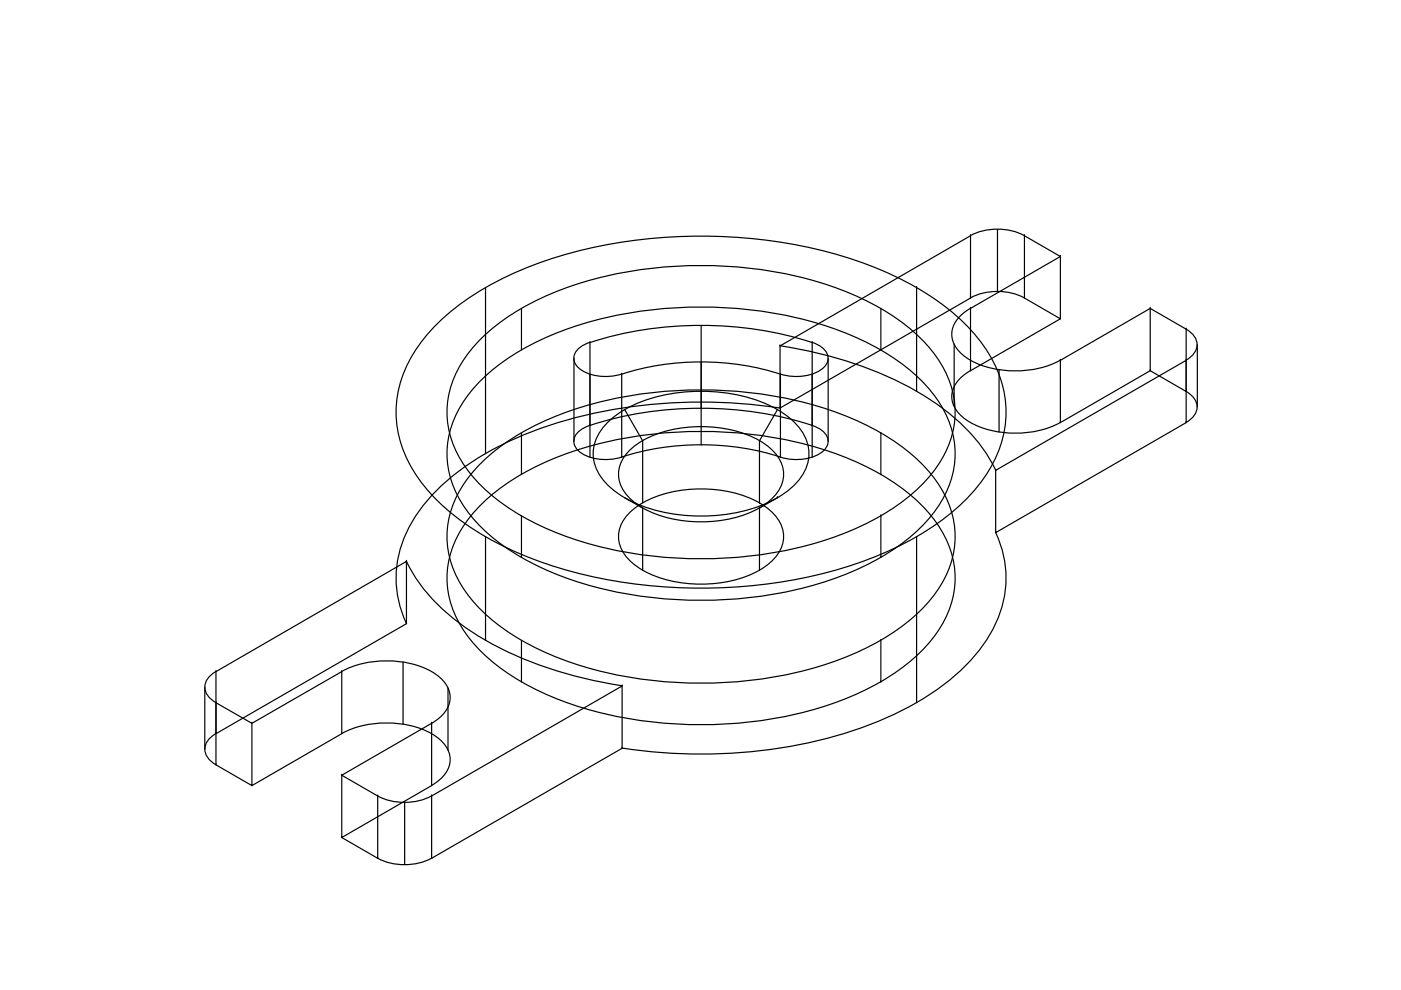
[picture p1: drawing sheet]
<svg xmlns="http://www.w3.org/2000/svg" width="297mm" height="210mm" viewBox="0 0 297 210" stroke-linecap="round" stroke-linejoin="round" font-family="sans-serif">
<!-- layer: 0 -->
<g fill="none" stroke="#000" stroke-width=".25">
<path d="M205.8 50a12.5 12.5 0 0 1 11.4 0M205.8 50l-40.4 23.3v13.2l40.4-23.3M205.8 50h.1M205.8 50v13.2M211.5 48.6v13.2M217.2 50h.1M224.8 54.4v13.2l-19 11M224.8 54.4h.1M92.4 69a60.9 60.9 0 0 1 24.3-14.1 106.7 106.7 0 0 1 67.5 1.3 54.9 54.9 0 0 1 22.7 14.9 24.3 24.3 0 0 1 5.9 21 29.4 29.4 0 0 1-10.2 15.8 66.9 66.9 0 0 1-25.8 13.1 106.9 106.9 0 0 1-63.7-2.4 54.9 54.9 0 0 1-22.7-15 24.3 24.3 0 0 1-5.9-21 28.4 28.4 0 0 1 7.9-13.6zM101.8 72a50.7 50.7 0 0 1 20.2-11.7 88.8 88.8 0 0 1 56.3 1.1 45.7 45.7 0 0 1 18.8 12.4 19.7 19.7 0 0 1 4.4 19.5 29.2 29.2 0 0 1-12.2 14.5 69.7 69.7 0 0 1-30.4 10.1 86.5 86.5 0 0 1-42.8-5.7 41 41 0 0 1-17.4-13.1 19.3 19.3 0 0 1 0-23.4zM102.9 61v35.2M110.6 65.4v8.8"/>
<path d="M121.7 76v17.6M125 72.6a4.1 4.1 0 0 0-3.3 3.3 4 4 0 0 0 3.1 3.3 11.2 11.2 0 0 0 7 .1M125.1 72.6a78 78 0 0 1 47.1 0M125.1 72.6h.1M125.1 72.6v24.3M131.8 79.3a55.7 55.7 0 0 1 33.7 0M131.8 79.4h.1M131.8 79.4v17.5M148.7 69v25.3M165.4 73.3a78.8 78.8 0 0 1 33.8 12.8 36.4 36.4 0 0 1 11.9 13.6M165.4 73.3h.1M165.5 79.4h.1"/>
<path d="M165.5 79.4v17.5M172.2 72.6h.1M172.2 72.6v24.3M172.2 72.6a4.1 4.1 0 0 1 3.4 3.3 4 4 0 0 1-3.1 3.3 11.2 11.2 0 0 1-7 .1M175.6 76v17.6M186.8 65.4v8.8M194.3 61h.1M194.3 61v22M202.3 72.9v13.2M205.7 78.6a6.6 6.6 0 0 0-3.9 5.9 7 7 0 0 0 3.9 5.1 21.1 21.1 0 0 0 19.1 0M205.7 65.4a6.6 6.6 0 0 0-3.9 5.9 7 7 0 0 0 3.9 5.1 21.1 21.1 0 0 0 19.1 0M205.8 63.2a12.5 12.5 0 0 1 11.4 0"/>
<path d="M205.8 65.4l19-11-7.6-4.4v13.2l7.6 4.4M205.8 65.4h.1M205.8 63.2h.1M205.8 78.6h.1M205.8 65.4v13.2M211.8 78.4v13.2M217.2 63.2h.1M224.8 76.4h.1M224.8 67.6h.1M243.9 65.4v13.2l7.6 4.4M243.9 65.4h.1M243.9 78.6h.1"/>
<path d="M251.5 69.8a3.5 3.5 0 0 1 1.9 4.7l-1.1 1.3-.8 .6M251.5 69.8l-7.6-4.4-19.1 11v13.2l19.1-11M251.5 76.4h.1M251.5 69.8h.1M251.5 69.8v13.2M253.9 73.1v13.2M101.8 98.4a50.7 50.7 0 0 1 20.2-11.7 88.8 88.8 0 0 1 56.3 1.1 45.7 45.7 0 0 1 18.8 12.4 19.7 19.7 0 0 1 4.4 19.5 29.2 29.2 0 0 1-12.2 14.5 69.7 69.7 0 0 1-30.4 10.1 86.5 86.5 0 0 1-42.8-5.8 41 41 0 0 1-17.4-13 19.3 19.3 0 0 1 0-23.4zM101.8 80.8a50.7 50.7 0 0 1 20.2-11.7 88.8 88.8 0 0 1 56.3 1.1 45.7 45.7 0 0 1 18.8 12.4 19.7 19.7 0 0 1 4.4 19.5 29.2 29.2 0 0 1-12.2 14.5 69.7 69.7 0 0 1-30.4 10.1 86.5 86.5 0 0 1-42.8-5.7 41 41 0 0 1-17.4-13.1 19.3 19.3 0 0 1 0-23.4zM110.6 91.8v8.8M125 90.2a4.1 4.1 0 0 0-3.3 3.3 4 4 0 0 0 3.1 3.3 11.2 11.2 0 0 0 7 .1M125.1 90.2a78 78 0 0 1 47.1 0M125.1 90.2h.1"/>
<path d="M128.6 89.8a24.7 24.7 0 0 1 14.2-6.4 35.3 35.3 0 0 1 22 3.4 12.9 12.9 0 0 1 6.5 7.6 9.2 9.2 0 0 1-3.7 9.2 29.7 29.7 0 0 1-19 5.8 31.6 31.6 0 0 1-17.6-4.8 10.3 10.3 0 0 1-5.2-9 9.3 9.3 0 0 1 2.8-5.8zM131.8 96.9h.1M132.4 86.9l3.9 6.6v13.1M133.9 95.1a23.3 23.3 0 0 1 16.4-4.6 22.2 22.2 0 0 1 13.1 4.6 6.8 6.8 0 0 1 0 10.9 23.3 23.3 0 0 1-16.4 4.6 22.2 22.2 0 0 1-13.1-4.6 6.8 6.8 0 0 1 0-10.9zM164.8 86.9l-3.8 6.6v13.1M165.4 86.5a105.3 105.3 0 0 0-53.7 5.4 55.4 55.4 0 0 0-20.3 13.3 25.3 25.3 0 0 0-7.3 19.6 23.3 23.3 0 0 0 2.1 7.4M165.4 86.5h.1M165.5 96.9h.1M172.2 90.2h.1M172.2 90.2a4.1 4.1 0 0 1 3.4 3.3 4 4 0 0 1-3.1 3.3 12.1 12.1 0 0 1-8.8-.4 56 56 0 0 0-31.9 .5M186.8 91.8v8.8M211.1 99.7l40.4-23.3v13.2l-40.4 23.3z"/>
<path d="M211.1 99.7h.1M224.8 89.6h.1M251.5 83a3.5 3.5 0 0 1 1.9 4.7l-1.1 1.3-.8 .6M251.5 89.6h.1M251.5 83h.1M86.2 119h.1M86.2 119a37.4 37.4 0 0 0 13.7 14.9 80.3 80.3 0 0 0 32 11.5M101.8 107.2a50.7 50.7 0 0 1 20.2-11.7 88.8 88.8 0 0 1 56.3 1.1 45.7 45.7 0 0 1 18.8 12.4 19.7 19.7 0 0 1 4.4 19.5 29.2 29.2 0 0 1-12.2 14.5 69.7 69.7 0 0 1-30.4 10.1 86.5 86.5 0 0 1-42.8-5.8 41 41 0 0 1-17.4-13 19.3 19.3 0 0 1 0-23.4zM102.9 113.8v22M110.6 109.4v8.8M132.4 105.5l3.9 2.2v13.2M133.9 108.3a23.3 23.3 0 0 1 16.4-4.6 22.2 22.2 0 0 1 13.1 4.6 6.8 6.8 0 0 1 0 10.9 23.3 23.3 0 0 1-16.4 4.6 22.2 22.2 0 0 1-13.1-4.6 6.8 6.8 0 0 1 0-10.9z"/>
<path d="M161 107.7h.1M161 107.7v13.2M164.8 105.5h.1M164.8 105.5l-3.8 2.2M186.8 118.2h.1M186.8 109.4h.1M186.8 109.4v8.8M194.3 113.8v35.2M211.1 112.9a22.8 22.8 0 0 1-2.5 23.7 47.4 47.4 0 0 1-18.5 14.6 99.5 99.5 0 0 1-47 8.5l-5.6-.4-5.6-.7M211.1 112.9h.1M86.2 132.2h.1M110.6 135.8v8.8"/>
<path d="M161 120.9h.1M186.8 135.8h.1M186.8 135.8v8.8M43.4 145.7v13.2M45.8 142.4a3.5 3.5 0 0 0-2 4.7l1.1 1.3 .9 .6M45.8 155.5a3.5 3.5 0 0 0-2 4.8l1.1 1.3 .9 .5M45.8 142.4l40.4-23.4v13.2l-40.4 23.4zM45.8 149l7.6 4.4 19.1-11v13.2l-19.1 11M45.8 142.4h.1M45.8 149h.1M45.8 155.6h.1M45.8 149v13.2"/>
<path d="M53.4 153.4v13.2l-7.6-4.4M53.4 153.4h.1M72.4 142.4a21.1 21.1 0 0 1 19.1 0 6.6 6.6 0 0 1 3.9 5.9 7 7 0 0 1-3.9 5.1M72.4 155.6a21.1 21.1 0 0 1 19.1 0 6.6 6.6 0 0 1 3.9 5.9 7 7 0 0 1-3.9 5M72.5 142.4h.1M72.5 155.6h.1M85.5 140.4v13.2M91.5 153.4l-19 11v13.2l19-11M91.5 153.4h.1M91.5 153.4v13.2M95 145.9v13.2M131.9 145.4h.1"/>
<path d="M131.9 158.7h.1M186.8 144.6h.1M45.8 162.2h.1M53.4 166.6h.1M72.5 164.4l7.6 4.4v13.2l-7.6-4.4M72.5 164.4h.1M72.5 177.6h.1M80.1 168.8a12.5 12.5 0 0 0 11.4 0M80.1 168.8h.1M85.8 170.1v13.2M91.5 168.8l40.4-23.4v13.3l-40.4 23.3M91.5 168.8h.1"/>
<path d="M91.5 166.6h.1M91.5 168.8v13.2M80.1 182a12.5 12.5 0 0 0 11.4 0M80.1 182h.1M91.5 182h.1"/>
</g>
</svg>
